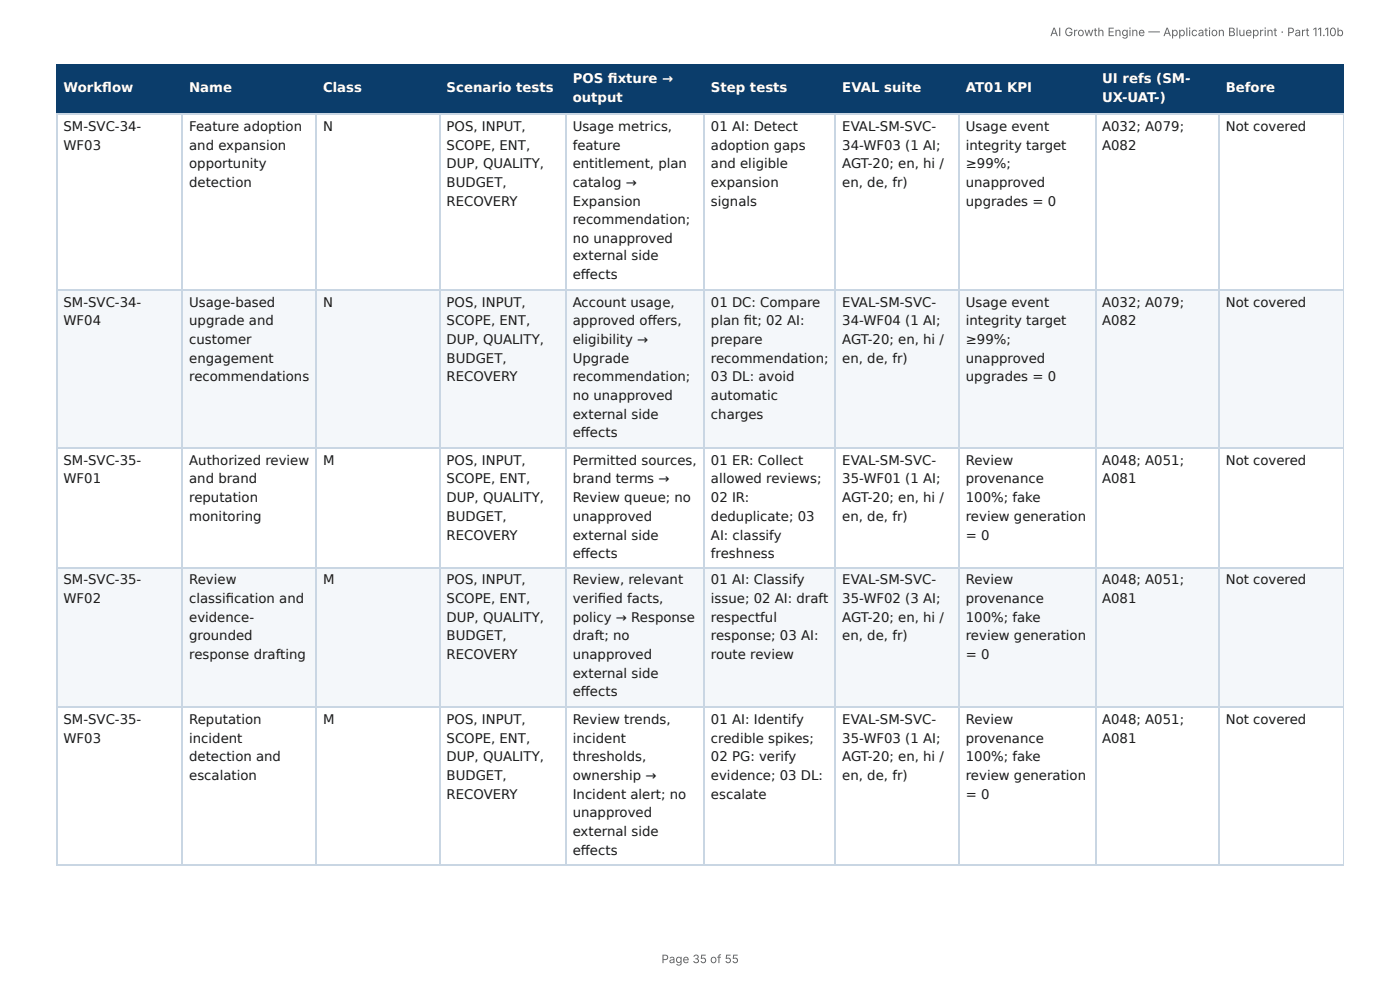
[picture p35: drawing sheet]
<svg xmlns="http://www.w3.org/2000/svg" width="297mm" height="210mm" viewBox="0 0 297 210" stroke-linecap="round" stroke-linejoin="round" font-family="sans-serif">
<defs><g id="words">
<g font-size="2.8" fill="#fff">
<text x="121.6" y="17.7">POS fi xture →</text>
<text x="234.1" y="17.7">UI refs (SM-</text>
<text x="13.5" y="19.6">Workfl ow</text>
<text x="40.2" y="19.6">Name</text>
<text x="68.6" y="19.6">Class</text>
<text x="94.9" y="19.6">Scenario tests</text>
<text x="121.6" y="21.7">output</text>
<text x="151" y="19.6">Step tests</text>
<text x="178.9" y="19.6">EVAL suite</text>
<text x="205.1" y="19.6">AT01 KPI</text>
<text x="234.1" y="21.7">UX-UAT-)</text>
<text x="260.3" y="19.6">Before</text>
</g>
<g font-size="2.8" fill="#1a1a1a">
<text x="13.5" y="27.8">SM-SVC-34-</text>
<text x="40.2" y="27.8">Feature adoption</text>
<text x="68.6" y="27.8">N</text>
<text x="94.9" y="27.8">POS, INPUT,</text>
<text x="121.6" y="27.8">Usage metrics,</text>
<text x="151" y="27.8">01 AI: Detect</text>
<text x="178.9" y="27.8">EVAL-SM-SVC-</text>
<text x="205.1" y="27.8">Usage event</text>
<text x="234.1" y="27.8">A032; A079;</text>
<text x="260.3" y="27.8">Not covered</text>
<text x="13.5" y="31.8">WF03</text>
<text x="40.2" y="31.8">and expansion</text>
<text x="40.2" y="35.7">opportunity</text>
<text x="94.9" y="31.8">SCOPE, ENT,</text>
<text x="94.9" y="35.7">DUP, QUALITY,</text>
<text x="121.6" y="31.8">feature</text>
<text x="121.6" y="35.7">entitlement, plan</text>
<text x="151" y="31.8">adoption gaps</text>
<text x="151" y="35.7">and eligible</text>
<text x="178.9" y="31.8">34-WF03 (1 AI;</text>
<text x="178.9" y="35.7">AGT-20; en, hi /</text>
<text x="205.1" y="31.8">integrity target</text>
<text x="205.1" y="35.7">≥99%;</text>
<text x="234.1" y="31.8">A082</text>
<text x="40.2" y="39.7">detection</text>
<text x="94.9" y="39.7">BUDGET,</text>
<text x="121.6" y="39.7">catalog →</text>
<text x="151" y="39.7">expansion</text>
<text x="178.9" y="39.7">en, de, fr)</text>
<text x="205.1" y="39.7">unapproved</text>
<text x="94.9" y="43.7">RECOVERY</text>
<text x="121.6" y="43.7">Expansion</text>
<text x="121.6" y="47.6">recommendation;</text>
<text x="151" y="43.7">signals</text>
<text x="205.1" y="43.7">upgrades = 0</text>
<text x="121.6" y="51.6">no unapproved</text>
<text x="121.6" y="55.3">external side</text>
<text x="121.6" y="59.3">eff ects</text>
<text x="13.5" y="65.1">SM-SVC-34-</text>
<text x="40.2" y="65.1">Usage-based</text>
<text x="68.6" y="65.1">N</text>
<text x="94.9" y="65.1">POS, INPUT,</text>
<text x="121.6" y="65.1">Account usage,</text>
<text x="151" y="65.1">01 DC: Compare</text>
<text x="178.9" y="65.1">EVAL-SM-SVC-</text>
<text x="205.1" y="65.1">Usage event</text>
<text x="234.1" y="65.1">A032; A079;</text>
<text x="260.3" y="65.1">Not covered</text>
<text x="13.5" y="69.1">WF04</text>
<text x="40.2" y="69.1">upgrade and</text>
<text x="94.9" y="69.1">SCOPE, ENT,</text>
<text x="121.6" y="69.1">approved off ers,</text>
<text x="151" y="69.1">plan fi t; 02 AI:</text>
<text x="178.9" y="69.1">34-WF04 (1 AI;</text>
<text x="205.1" y="69.1">integrity target</text>
<text x="234.1" y="69.1">A082</text>
<text x="40.2" y="73">customer</text>
<text x="40.2" y="77">engagement</text>
<text x="94.9" y="73">DUP, QUALITY,</text>
<text x="94.9" y="77">BUDGET,</text>
<text x="121.6" y="73">eligibility →</text>
<text x="121.6" y="77">Upgrade</text>
<text x="151" y="73">prepare</text>
<text x="151" y="77">recommendation;</text>
<text x="178.9" y="73">AGT-20; en, hi /</text>
<text x="178.9" y="77">en, de, fr)</text>
<text x="205.1" y="73">≥99%;</text>
<text x="205.1" y="77">unapproved</text>
<text x="40.2" y="81">recommendations</text>
<text x="94.9" y="81">RECOVERY</text>
<text x="121.6" y="81">recommendation;</text>
<text x="151" y="81">03 DL: avoid</text>
<text x="205.1" y="81">upgrades = 0</text>
<text x="121.6" y="84.9">no unapproved</text>
<text x="121.6" y="88.9">external side</text>
<text x="151" y="84.9">automatic</text>
<text x="151" y="88.9">charges</text>
<text x="121.6" y="92.9">eff ects</text>
<text x="13.5" y="98.7">SM-SVC-35-</text>
<text x="40.2" y="98.7">Authorized review</text>
<text x="68.6" y="98.7">M</text>
<text x="94.9" y="98.7">POS, INPUT,</text>
<text x="121.6" y="98.7">Permitted sources,</text>
<text x="151" y="98.7">01 ER: Collect</text>
<text x="178.9" y="98.7">EVAL-SM-SVC-</text>
<text x="205.1" y="98.7">Review</text>
<text x="234.1" y="98.7">A048; A051;</text>
<text x="260.3" y="98.7">Not covered</text>
<text x="13.5" y="102.7">WF01</text>
<text x="40.2" y="102.7">and brand</text>
<text x="40.2" y="106.6">reputation</text>
<text x="94.9" y="102.7">SCOPE, ENT,</text>
<text x="94.9" y="106.6">DUP, QUALITY,</text>
<text x="121.6" y="102.7">brand terms →</text>
<text x="121.6" y="106.6">Review queue; no</text>
<text x="151" y="102.7">allowed reviews;</text>
<text x="151" y="106.6">02 IR:</text>
<text x="178.9" y="102.7">35-WF01 (1 AI;</text>
<text x="178.9" y="106.6">AGT-20; en, hi /</text>
<text x="205.1" y="102.7">provenance</text>
<text x="205.1" y="106.6">100%; fake</text>
<text x="234.1" y="102.7">A081</text>
<text x="40.2" y="110.6">monitoring</text>
<text x="94.9" y="110.6">BUDGET,</text>
<text x="121.6" y="110.6">unapproved</text>
<text x="151" y="110.6">deduplicate; 03</text>
<text x="178.9" y="110.6">en, de, fr)</text>
<text x="205.1" y="110.6">review generation</text>
<text x="94.9" y="114.6">RECOVERY</text>
<text x="121.6" y="114.6">external side</text>
<text x="121.6" y="118.5">eff ects</text>
<text x="151" y="114.6">AI: classify</text>
<text x="151" y="118.5">freshness</text>
<text x="205.1" y="114.6">= 0</text>
<text x="13.5" y="124.1">SM-SVC-35-</text>
<text x="40.2" y="124.1">Review</text>
<text x="68.6" y="124.1">M</text>
<text x="94.9" y="124.1">POS, INPUT,</text>
<text x="121.6" y="124.1">Review, relevant</text>
<text x="151" y="124.1">01 AI: Classify</text>
<text x="178.9" y="124.1">EVAL-SM-SVC-</text>
<text x="205.1" y="124.1">Review</text>
<text x="234.1" y="124.1">A048; A051;</text>
<text x="260.3" y="124.1">Not covered</text>
<text x="13.5" y="128.1">WF02</text>
<text x="40.2" y="128.1">classifi cation and</text>
<text x="94.9" y="128.1">SCOPE, ENT,</text>
<text x="121.6" y="128.1">verifi ed facts,</text>
<text x="151" y="128.1">issue; 02 AI: draft</text>
<text x="178.9" y="128.1">35-WF02 (3 AI;</text>
<text x="205.1" y="128.1">provenance</text>
<text x="234.1" y="128.1">A081</text>
<text x="40.2" y="132">evidence-</text>
<text x="40.2" y="136">grounded</text>
<text x="94.9" y="132">DUP, QUALITY,</text>
<text x="94.9" y="136">BUDGET,</text>
<text x="121.6" y="132">policy → Response</text>
<text x="121.6" y="136">draft; no</text>
<text x="151" y="132">respectful</text>
<text x="151" y="136">response; 03 AI:</text>
<text x="178.9" y="132">AGT-20; en, hi /</text>
<text x="178.9" y="136">en, de, fr)</text>
<text x="205.1" y="132">100%; fake</text>
<text x="205.1" y="136">review generation</text>
<text x="40.2" y="140">response drafting</text>
<text x="94.9" y="140">RECOVERY</text>
<text x="121.6" y="140">unapproved</text>
<text x="121.6" y="143.9">external side</text>
<text x="151" y="140">route review</text>
<text x="205.1" y="140">= 0</text>
<text x="121.6" y="147.9">eff ects</text>
<text x="13.5" y="153.7">SM-SVC-35-</text>
<text x="40.2" y="153.7">Reputation</text>
<text x="68.6" y="153.7">M</text>
<text x="94.9" y="153.7">POS, INPUT,</text>
<text x="121.6" y="153.7">Review trends,</text>
<text x="151" y="153.7">01 AI: Identify</text>
<text x="178.9" y="153.7">EVAL-SM-SVC-</text>
<text x="205.1" y="153.7">Review</text>
<text x="234.1" y="153.7">A048; A051;</text>
<text x="260.3" y="153.7">Not covered</text>
<text x="13.5" y="157.7">WF03</text>
<text x="40.2" y="157.7">incident</text>
<text x="40.2" y="161.7">detection and</text>
<text x="94.9" y="157.7">SCOPE, ENT,</text>
<text x="94.9" y="161.7">DUP, QUALITY,</text>
<text x="121.6" y="157.7">incident</text>
<text x="121.6" y="161.7">thresholds,</text>
<text x="151" y="157.7">credible spikes;</text>
<text x="151" y="161.7">02 PG: verify</text>
<text x="178.9" y="157.7">35-WF03 (1 AI;</text>
<text x="178.9" y="161.7">AGT-20; en, hi /</text>
<text x="205.1" y="157.7">provenance</text>
<text x="205.1" y="161.7">100%; fake</text>
<text x="234.1" y="157.7">A081</text>
<text x="40.2" y="165.6">escalation</text>
<text x="94.9" y="165.6">BUDGET,</text>
<text x="121.6" y="165.6">ownership →</text>
<text x="151" y="165.6">evidence; 03 DL:</text>
<text x="178.9" y="165.6">en, de, fr)</text>
<text x="205.1" y="165.6">review generation</text>
<text x="94.9" y="169.6">RECOVERY</text>
<text x="121.6" y="169.6">Incident alert; no</text>
<text x="121.6" y="173.6">unapproved</text>
<text x="151" y="169.6">escalate</text>
<text x="205.1" y="169.6">= 0</text>
<text x="121.6" y="177.5">external side</text>
<text x="121.6" y="181.5">eff ects</text>
</g>
<g font-size="2.5" fill="#666">
<text x="223" y="7.7">AI Growth Engine — Application Blueprint · Part 11.10b</text>
<text x="140.5" y="204.5">Page 35 of 55</text>
</g>
</g></defs>
<g fill="#0b3d6b">
<path d="M12.2 14h26.4v10.1h-26.4z"/>
<path d="M38.6 14h28.6v10.1h-28.6z"/>
<path d="M67.2 14h26.2v10.1h-26.2z"/>
<path d="M93.4 14h26.7v10.1h-26.7z"/>
<path d="M120.1 14h29.4v10.1h-29.4z"/>
<path d="M149.5 14h28v10.1h-28z"/>
<path d="M177.5 14h26.2v10.1h-26.2z"/>
<path d="M203.7 14h28.9v10.1h-28.9z"/>
<path d="M232.6 14h26.2v10.1h-26.2z"/>
<path d="M258.8 14h26.6v10.1h-26.6z"/>
</g>
<g fill="#f4f7fa">
<path d="M12.2 61.6h26.4v33.4h-26.4z"/>
<path d="M38.6 61.6h28.6v33.4h-28.6z"/>
<path d="M67.2 61.6h26.2v33.4h-26.2z"/>
<path d="M93.4 61.6h26.7v33.4h-26.7z"/>
<path d="M120.1 61.6h29.4v33.4h-29.4z"/>
<path d="M149.5 61.6h28v33.4h-28z"/>
<path d="M177.5 61.6h26.2v33.4h-26.2z"/>
<path d="M203.7 61.6h28.9v33.4h-28.9z"/>
<path d="M232.6 61.6h26.2v33.4h-26.2z"/>
<path d="M258.8 61.6h26.6v33.4h-26.6z"/>
<path d="M12.2 120.7h26.4v29.6h-26.4z"/>
<path d="M38.6 120.7h28.6v29.6h-28.6z"/>
<path d="M67.2 120.7h26.2v29.6h-26.2z"/>
<path d="M93.4 120.7h26.7v29.6h-26.7z"/>
<path d="M120.1 120.7h29.4v29.6h-29.4z"/>
<path d="M149.5 120.7h28v29.6h-28z"/>
<path d="M177.5 120.7h26.2v29.6h-26.2z"/>
<path d="M203.7 120.7h28.9v29.6h-28.9z"/>
<path d="M232.6 120.7h26.2v29.6h-26.2z"/>
<path d="M258.8 120.7h26.6v29.6h-26.6z"/>
</g>
<path d="M11.9 13.9h273.5M12 13.8v10.5M38.8 13.8v10.5M67.1 13.8v10.5M93.5 13.8v10.5M120.3 13.8v10.5M149.6 13.8v10.5M177.4 13.8v10.5M203.6 13.8v10.5M232.7 13.8v10.5M258.9 13.8v10.5M11.9 24.2h273.5" fill="none" stroke="#0b3d6b" stroke-width=".26"/>
<path d="M285.3 13.8v10.5" fill="none" stroke="#0b3d6b" stroke-width=".21"/>
<g fill="none" stroke="#c9d6e3" stroke-width=".26">
<path d="M11.9 24.2h273.5M12 24.3v159.3M38.8 24.3v159.3M67.1 24.3v159.3M93.5 24.3v159.3M120.3 24.3v159.3M149.6 24.3v159.3M177.4 24.3v159.3M203.6 24.3v159.3M232.7 24.3v159.3M258.9 24.3v159.3M11.9 61.5h273.5"/>
<path d="M11.9 95.1h273.5M11.9 120.5h273.5M11.9 150.2h273.5M11.9 183.8h273.5"/>
</g>
<path d="M285.3 24.3v159.3" fill="none" stroke="#c9d6e3" stroke-width=".21"/>
<use href="#words"/>
</svg>
